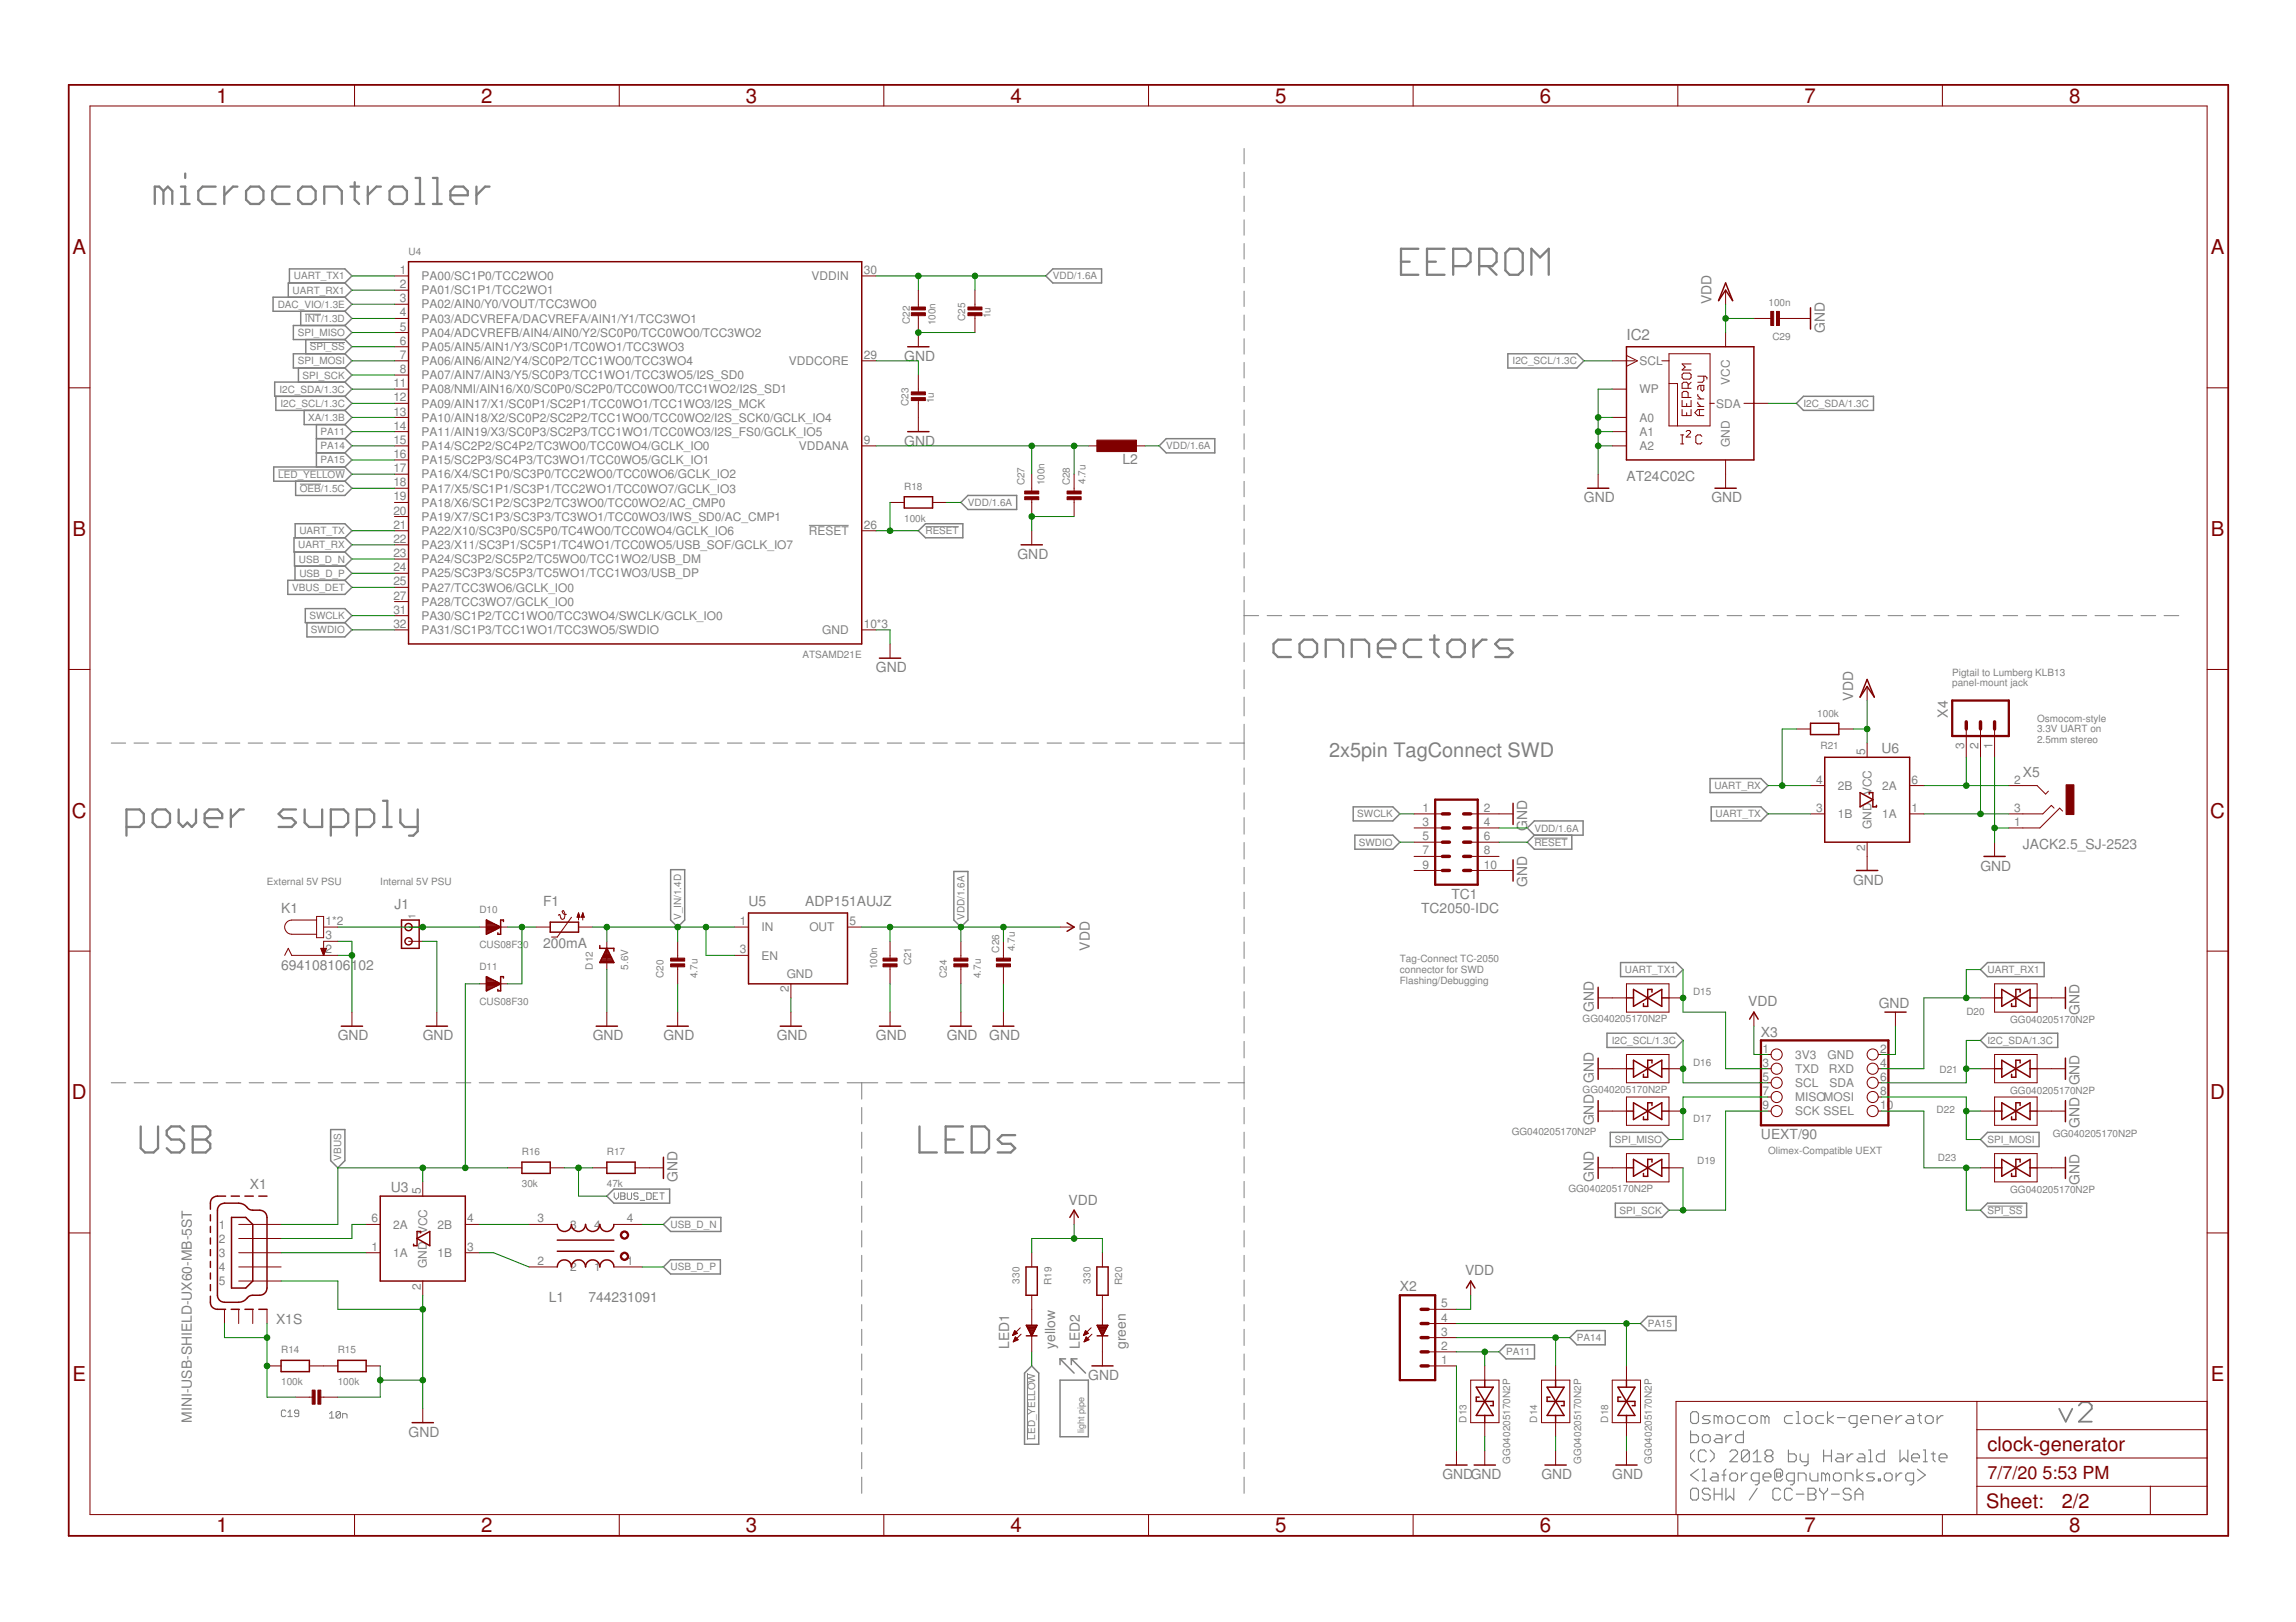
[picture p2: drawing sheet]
<svg xmlns="http://www.w3.org/2000/svg" width="297mm" height="210mm" viewBox="0 0 297 210" stroke-linecap="round" stroke-linejoin="round" font-family="sans-serif">
<defs><g id="words">
<g font-size="2.6" fill="#800000">
<text x="28" y="13.3">1</text>
<text x="62.3" y="13.3">2</text>
<text x="96.5" y="13.3">3</text>
<text x="130.7" y="13.3">4</text>
<text x="165" y="13.3">5</text>
<text x="199.2" y="13.3">6</text>
<text x="233.4" y="13.3">7</text>
<text x="267.7" y="13.3">8</text>
<text x="9.4" y="32.9">A</text>
<text x="286" y="32.9">A</text>
<text x="9.4" y="69.3">B</text>
<text x="286" y="69.3">B</text>
<text x="9.3" y="105.8">C</text>
<text x="286" y="105.8">C</text>
<text x="9.3" y="142.3">D</text>
<text x="286" y="142.3">D</text>
<text x="9.4" y="178.7">E</text>
<text x="286" y="178.7">E</text>
<text x="257.1" y="187.8">clock-generator</text>
<text x="257" y="195.2">Sheet:</text>
<text x="266.8" y="195.1">2/2</text>
<text x="28" y="198.3">1</text>
<text x="62.3" y="198.3">2</text>
<text x="96.5" y="198.3">3</text>
<text x="130.7" y="198.3">4</text>
<text x="165" y="198.3">5</text>
<text x="199.2" y="198.3">6</text>
<text x="233.4" y="198.3">7</text>
<text x="267.7" y="198.3">8</text>
</g>
<text font-size="2.6" fill="#808080" x="171.9" y="98">2x5pin TagConnect SWD</text>
<g font-size="2.3" fill="#800000">
<text x="257.1" y="191.4">7/7/20</text>
<text x="264.3" y="191.4">5:53 PM</text>
</g>
<text font-size="2" fill="#808080" x="210.4" y="44">IC2</text>
<g font-size="1.8" fill="#808080">
<text x="221.4" y="39.4" transform="rotate(-90 221.4 39.4)">VDD</text>
<text x="117" y="46.7">GND</text>
<text x="236.1" y="43" transform="rotate(-90 236.1 43)">GND</text>
<text x="117" y="57.7">GND</text>
<text x="145.2" y="60.1">L2</text>
<text x="204.9" y="65">GND</text>
<text x="210.4" y="62.3">AT24C02C</text>
<text x="221.4" y="65">GND</text>
<text x="131.6" y="72.3">GND</text>
<text x="113.3" y="87">GND</text>
<text x="239.7" y="90.7" transform="rotate(-90 239.7 90.7)">VDD</text>
<text x="252" y="92.9" transform="rotate(-90 252 92.9)">X4</text>
<text x="243.4" y="97.5">U6</text>
<text x="261.7" y="100.6">X5</text>
<text x="197.6" y="107.5" transform="rotate(-90 197.6 107.5)">GND</text>
<text x="256.2" y="112.7">GND</text>
<text x="261.7" y="109.9">JACK2.5_SJ-2523</text>
<text x="36.4" y="118.1">K1</text>
<text x="51" y="117.6">J1</text>
<text x="70.3" y="117.2">F1</text>
<text x="96.8" y="117.2">U5</text>
<text x="104.2" y="117.2">ADP151AUJZ</text>
<text x="183.9" y="118.1">TC2050-IDC</text>
<text x="187.8" y="116.3">TC1</text>
<text x="197.6" y="114.8" transform="rotate(-90 197.6 114.8)">GND</text>
<text x="239.7" y="114.5">GND</text>
<text x="36.4" y="125.5">694108106102</text>
<text x="70.3" y="122.7">200mA</text>
<text x="141" y="123" transform="rotate(-90 141 123)">VDD</text>
<text x="206.2" y="131" transform="rotate(-90 206.2 131)">GND</text>
<text x="226.2" y="130.2">VDD</text>
<text x="243.1" y="130.4">GND</text>
<text x="269" y="131.3" transform="rotate(-90 269 131.3)">GND</text>
<text x="43.7" y="134.6">GND</text>
<text x="54.7" y="134.6">GND</text>
<text x="76.7" y="134.6">GND</text>
<text x="85.8" y="134.6">GND</text>
<text x="100.5" y="134.6">GND</text>
<text x="113.3" y="134.6">GND</text>
<text x="122.5" y="134.6">GND</text>
<text x="128" y="134.6">GND</text>
<text x="227.8" y="134.2">X3</text>
<text x="206.2" y="140.1" transform="rotate(-90 206.2 140.1)">GND</text>
<text x="269" y="140.5" transform="rotate(-90 269 140.5)">GND</text>
<text x="206.2" y="145.6" transform="rotate(-90 206.2 145.6)">GND</text>
<text x="227.8" y="147.5">UEXT/90</text>
<text x="269" y="146" transform="rotate(-90 269 146)">GND</text>
<text x="32.3" y="153.9">X1</text>
<text x="50.6" y="154.2">U3</text>
<text x="87.7" y="153" transform="rotate(-90 87.7 153)">GND</text>
<text x="138.2" y="155.9">VDD</text>
<text x="206.2" y="153" transform="rotate(-90 206.2 153)">GND</text>
<text x="269" y="153.3" transform="rotate(-90 269 153.3)">GND</text>
<text x="181.1" y="167.1">X2</text>
<text x="189.5" y="165">VDD</text>
<text x="35.7" y="171.3">X1S</text>
<text x="71" y="168.5">L1</text>
<text x="76.1" y="168.5">744231091</text>
<text x="130.5" y="174.6" transform="rotate(-90 130.5 174.6)">LED1</text>
<text x="136.5" y="174.6" transform="rotate(-90 136.5 174.6)">yellow</text>
<text x="139.7" y="174.6" transform="rotate(-90 139.7 174.6)">LED2</text>
<text x="140.8" y="178.6">GND</text>
<text x="145.7" y="174.6" transform="rotate(-90 145.7 174.6)">green</text>
<text x="24.8" y="184.1" transform="rotate(-90 24.8 184.1)">MINI-USB-SHIELD-UX60-MB-5ST</text>
<text x="52.9" y="185.9">GND</text>
<text x="186.6" y="191.4">GNDGND</text>
<text x="199.4" y="191.4">GND</text>
<text x="208.6" y="191.4">GND</text>
</g>
<g font-size="1.5" fill="#808080">
<text x="51.7" y="35.5">1</text>
<text x="111.7" y="35.5">30</text>
<text x="51.7" y="39.1">3</text>
<text x="51.7" y="40.9">4</text>
<text x="51.7" y="37.3">2</text>
<text x="54.5" y="39.9">PA02/AIN0/Y0/VOUT/TCC3WO0</text>
<text x="54.5" y="41.8">PA03/ADCVREFA/DACVREFA/AIN1/Y1/TCC3WO1</text>
<text x="54.5" y="38.1">PA01/SC1P1/TCC2WO1</text>
<text x="54.5" y="36.3">PA00/SC1P0/TCC2WO0</text>
<text x="105" y="36.3">VDDIN</text>
<text x="51.7" y="42.8">5</text>
<text x="51.7" y="44.6">6</text>
<text x="51.7" y="46.4">7</text>
<text x="54.5" y="43.6">PA04/ADCVREFB/AIN4/AIN0/Y2/SC0P0/TCC0WO0/TCC3WO2</text>
<text x="54.5" y="45.4">PA05/AIN5/AIN1/Y3/SC0P1/TC0WO1/TCC3WO3</text>
<text x="54.5" y="47.2">PA06/AIN6/AIN2/Y4/SC0P2/TCC1WO0/TCC3WO4</text>
<text x="102.1" y="47.3">VDDCORE</text>
<text x="111.7" y="46.4">29</text>
<text x="212.1" y="47.2">SCL</text>
<text x="50.9" y="50.1">11</text>
<text x="50.9" y="51.9">12</text>
<text x="50.9" y="53.8">13</text>
<text x="51.7" y="48.3">8</text>
<text x="54.5" y="49.1">PA07/AIN7/AIN3/Y5/SC0P3/TCC1WO1/TCC3WO5/I2S_SD0</text>
<text x="54.5" y="50.9">PA08/NMI/AIN16/X0/SC0P0/SC2P0/TCC0WO0/TCC1WO2/I2S_SD1</text>
<text x="54.5" y="52.7">PA09/AIN17/X1/SC0P1/SC2P1/TCC0WO1/TCC1WO3/I2S_MCK</text>
<text x="212.1" y="50.9">WP</text>
<text x="222" y="52.7">SDA</text>
<text x="223.8" y="49.8" transform="rotate(-90 223.8 49.8)">VCC</text>
<text x="50.9" y="55.6">14</text>
<text x="50.9" y="57.4">15</text>
<text x="50.9" y="59.3">16</text>
<text x="54.5" y="54.6">PA10/AIN18/X2/SC0P2/SC2P2/TCC1WO0/TCC0WO2/I2S_SCK0/GCLK_IO4</text>
<text x="54.5" y="56.4">PA11/AIN19/X3/SC0P3/SC2P3/TCC1WO1/TCC0WO3/I2S_FS0/GCLK_IO5</text>
<text x="54.5" y="58.2">PA14/SC2P2/SC4P2/TC3WO0/TCC0WO4/GCLK_IO0</text>
<text x="103.4" y="58.2">VDDANA</text>
<text x="111.7" y="57.4">9</text>
<text x="212.1" y="54.6">A0</text>
<text x="212.1" y="56.4">A1</text>
<text x="212.1" y="58.2">A2</text>
<text x="223.8" y="57.8" transform="rotate(-90 223.8 57.8)">GND</text>
<text x="50.9" y="61.1">17</text>
<text x="50.9" y="62.9">18</text>
<text x="50.9" y="64.8">19</text>
<text x="54.5" y="60.1">PA15/SC2P3/SC4P3/TC3WO1/TCC0WO5/GCLK_IO1</text>
<text x="54.5" y="61.9">PA16/X4/SC1P0/SC3P0/TCC2WO0/TCC0WO6/GCLK_IO2</text>
<text x="54.5" y="63.7">PA17/X5/SC1P1/SC3P1/TCC2WO1/TCC0WO7/GCLK_IO3</text>
<text x="54.5" y="65.6">PA18/X6/SC1P2/SC3P2/TC3WO0/TCC0WO2/AC_CMP0</text>
<text x="50.9" y="68.4">21</text>
<text x="50.9" y="70.3">22</text>
<text x="50.9" y="66.6">20</text>
<text x="54.5" y="69.2">PA22/X10/SC3P0/SC5P0/TC4WO0/TCC0WO4/GCLK_IO6</text>
<text x="54.5" y="71.1">PA23/X11/SC3P1/SC5P1/TC4WO1/TCC0WO5/USB_SOF/GCLK_IO7</text>
<text x="54.5" y="67.4">PA19/X7/SC1P3/SC3P3/TC3WO1/TCC0WO3/IWS_SD0/AC_CMP1</text>
<text x="104.7" y="69.2">RESET</text>
<text x="111.7" y="68.4">26</text>
<text x="50.9" y="75.8">25</text>
<text x="50.9" y="77.6">27</text>
<text x="50.9" y="72.1">23</text>
<text x="50.9" y="73.9">24</text>
<text x="54.5" y="76.6">PA27/TCC3WO6/GCLK_IO0</text>
<text x="54.5" y="72.9">PA24/SC3P2/SC5P2/TC5WO0/TCC1WO2/USB_DM</text>
<text x="54.5" y="74.7">PA25/SC3P3/SC5P3/TC5WO1/TCC1WO3/USB_DP</text>
<text x="50.9" y="79.4">31</text>
<text x="50.9" y="81.3">32</text>
<text x="54.5" y="78.4">PA28/TCC3WO7/GCLK_IO0</text>
<text x="54.5" y="80.2">PA30/SC1P2/TCC1WO0/TCC3WO4/SWCLK/GCLK_IO0</text>
<text x="54.5" y="82.1">PA31/SC1P3/TCC1WO1/TCC3WO5/SWDIO</text>
<text x="106.4" y="82.1">GND</text>
<text x="111.7" y="81.3">10*3</text>
<text x="234.9" y="101.4">4</text>
<text x="241.3" y="97.7" transform="rotate(-90 241.3 97.7)">5</text>
<text x="247.3" y="101.4">6</text>
<text x="254.1" y="96.9" transform="rotate(-90 254.1 96.9)">3</text>
<text x="256" y="96.9" transform="rotate(-90 256 96.9)">2</text>
<text x="257.8" y="96.9" transform="rotate(-90 257.8 96.9)">1</text>
<text x="260.6" y="101.4">2</text>
<text x="184" y="105.1">1</text>
<text x="184" y="106.9">3</text>
<text x="191.9" y="105.1">2</text>
<text x="191.9" y="106.9">4</text>
<text x="234.9" y="105.1">3</text>
<text x="237.8" y="102.2">2B</text>
<text x="237.8" y="105.9">1B</text>
<text x="242.1" y="107.3" transform="rotate(-90 242.1 107.3)">GND VCC</text>
<text x="243.5" y="105.9">1A</text>
<text x="243.5" y="102.2">2A</text>
<text x="247.3" y="105.1">1</text>
<text x="260.6" y="106.9">1</text>
<text x="260.6" y="105.1">3</text>
<text x="184" y="108.7">5</text>
<text x="184" y="110.6">7</text>
<text x="184" y="112.4">9</text>
<text x="191.9" y="108.7">6</text>
<text x="191.9" y="110.6">8</text>
<text x="191.9" y="112.4">10</text>
<text x="241.3" y="110.1" transform="rotate(-90 241.3 110.1)">2</text>
<text x="42.1" y="119.7">1*2</text>
<text x="95.7" y="119.7">1</text>
<text x="109.9" y="119.7">5</text>
<text x="42.1" y="123.4">2</text>
<text x="42.1" y="121.6">3</text>
<text x="95.7" y="123.4">3</text>
<text x="98.5" y="120.5">IN</text>
<text x="98.5" y="124.2">EN</text>
<text x="104.7" y="120.5">OUT</text>
<text x="101.8" y="126.6">GND</text>
<text x="102.1" y="128.4" transform="rotate(-90 102.1 128.4)">2</text>
<text x="228" y="136.2">1</text>
<text x="232.3" y="137">3V3</text>
<text x="236.4" y="137">GND</text>
<text x="243.2" y="136.2">2</text>
<text x="228" y="138">3</text>
<text x="228" y="139.9">5</text>
<text x="228" y="141.7">7</text>
<text x="228" y="143.5">9</text>
<text x="232.3" y="138.8">TXD</text>
<text x="232.3" y="140.7">SCL</text>
<text x="232.3" y="142.5">MISOMOSI</text>
<text x="236.6" y="138.9">RXD</text>
<text x="236.7" y="140.7">SDA</text>
<text x="243.2" y="138">4</text>
<text x="243.2" y="139.9">6</text>
<text x="243.2" y="141.7">8</text>
<text x="243.2" y="143.5">10</text>
<text x="232.3" y="144.3">SCK SSEL</text>
<text x="54.4" y="154.5" transform="rotate(-90 54.4 154.5)">5</text>
<text x="28.3" y="159">1</text>
<text x="28.3" y="160.8">2</text>
<text x="48.1" y="161.9">1</text>
<text x="48.1" y="158.2">6</text>
<text x="50.9" y="159">2A</text>
<text x="56.6" y="159">2B</text>
<text x="60.4" y="158.2">4</text>
<text x="60.4" y="161.9">3</text>
<text x="69.5" y="158.2">3</text>
<text x="73.8" y="159">3</text>
<text x="76.9" y="159">4</text>
<text x="81.1" y="158.2">4</text>
<text x="28.3" y="162.7">3</text>
<text x="28.3" y="164.5">4</text>
<text x="28.3" y="166.3">5</text>
<text x="50.9" y="162.7">1A</text>
<text x="54.4" y="166.9" transform="rotate(-90 54.4 166.9)">2</text>
<text x="55.2" y="164.1" transform="rotate(-90 55.2 164.1)">GND VCC</text>
<text x="56.6" y="162.7">1B</text>
<text x="69.5" y="163.7">2</text>
<text x="73.8" y="164.5">2</text>
<text x="76.9" y="164.5">1</text>
<text x="81.1" y="163.7">1</text>
<text x="186.5" y="172.9">3</text>
<text x="186.5" y="171">4</text>
<text x="186.5" y="169.2">5</text>
<text x="186.5" y="176.5">1</text>
<text x="186.5" y="174.7">2</text>
</g>
<g font-size="1.3" fill="#808080">
<text x="52.9" y="33">U4</text>
<text x="35.9" y="39.8">DAC_VIO/1.3E</text>
<text x="37.9" y="38">UART_RX1</text>
<text x="38" y="36.2">UART_TX1</text>
<text x="39.5" y="41.7">INT/1.3D</text>
<text x="117.7" y="41.9" transform="rotate(-90 117.7 41.9)">C22</text>
<text x="124.9" y="41.6" transform="rotate(-90 124.9 41.6)">C25</text>
<text x="128.2" y="41.2" transform="rotate(-90 128.2 41.2)">1u</text>
<text x="136.2" y="36.2">VDD/1.6A</text>
<text x="228.8" y="39.5">100n</text>
<text x="38.5" y="43.5">SPI_MISO</text>
<text x="38.5" y="47.2">SPI_MOSI</text>
<text x="40.1" y="45.3">SPI_SS</text>
<text x="121" y="42.1" transform="rotate(-90 121 42.1)">100n</text>
<text x="195.7" y="47.2">I2C_SCL/1.3C</text>
<text x="229.3" y="43.9">C29</text>
<text x="36.1" y="50.8">I2C_SDA/1.3C</text>
<text x="36.3" y="52.6">I2C_SCL/1.3C</text>
<text x="39.2" y="49">SPI_SCK</text>
<text x="117.5" y="52.6" transform="rotate(-90 117.5 52.6)">C23</text>
<text x="120.8" y="52.2" transform="rotate(-90 120.8 52.2)">1u</text>
<text x="233.3" y="52.7">I2C_SDA/1.3C</text>
<text x="39.9" y="54.5">XA/1.3B</text>
<text x="41.5" y="56.3">PA11</text>
<text x="41.5" y="58.1">PA14</text>
<text x="41.5" y="60">PA15</text>
<text x="150.9" y="58.1">VDD/1.6A</text>
<text x="36" y="61.8">LED_YELLOW</text>
<text x="38.8" y="63.6">OEB/1.5C</text>
<text x="117" y="63.4">R18</text>
<text x="125.2" y="65.5">VDD/1.6A</text>
<text x="132.6" y="62.8" transform="rotate(-90 132.6 62.8)">C27</text>
<text x="135.1" y="62.8" transform="rotate(-90 135.1 62.8)">100n</text>
<text x="138.4" y="62.8" transform="rotate(-90 138.4 62.8)">C28</text>
<text x="140.4" y="62.6" transform="rotate(-90 140.4 62.6)">4.7u</text>
<text x="38.6" y="71">UART_RX</text>
<text x="38.7" y="69.1">UART_TX</text>
<text x="117" y="67.5">100k</text>
<text x="119.7" y="69.1">RESET</text>
<text x="37.8" y="76.5">VBUS_DET</text>
<text x="38.7" y="72.8">USB_D_N</text>
<text x="38.7" y="74.6">USB_D_P</text>
<text x="40" y="80.1">SWCLK</text>
<text x="40.2" y="82">SWDIO</text>
<text x="103.8" y="85.2">ATSAMD21E</text>
<text x="252.6" y="87.5">Pigtail to Lumberg KLB13</text>
<text x="252.6" y="88.8">panel-mount jack</text>
<text x="235.1" y="92.8">100k</text>
<text x="263.5" y="93.4">Osmocom-style</text>
<text x="263.5" y="94.8">3.3V UART on</text>
<text x="235.5" y="96.9">R21</text>
<text x="263.5" y="96.2">2.5mm stereo</text>
<text x="175.6" y="105.8">SWCLK</text>
<text x="198.5" y="107.6">VDD/1.6A</text>
<text x="221.8" y="102.1">UART_RX</text>
<text x="221.9" y="105.8">UART_TX</text>
<text x="175.8" y="109.4">SWDIO</text>
<text x="198.5" y="109.4">RESET</text>
<text x="34.5" y="114.5">External 5V PSU</text>
<text x="49.2" y="114.5">Internal 5V PSU</text>
<text x="53.8" y="118.9" transform="rotate(-90 53.8 118.9)">1</text>
<text x="62" y="118.1">D10</text>
<text x="88.1" y="119.1" transform="rotate(-90 88.1 119.1)">V_IN/1.4D</text>
<text x="124.8" y="119.1" transform="rotate(-90 124.8 119.1)">VDD/1.6A</text>
<text x="62" y="122.7">CUS08F3</text>
<text x="62" y="125.5">D11</text>
<text x="67.7" y="122.7">0</text>
<text x="76.7" y="125.5" transform="rotate(-90 76.7 125.5)">D12</text>
<text x="81.3" y="125.5" transform="rotate(-90 81.3 125.5)">5.6V</text>
<text x="113.5" y="125.4" transform="rotate(-90 113.5 125.4)">100n</text>
<text x="117.9" y="124.9" transform="rotate(-90 117.9 124.9)">C21</text>
<text x="129.3" y="123.3" transform="rotate(-90 129.3 123.3)">C26</text>
<text x="131.3" y="123.1" transform="rotate(-90 131.3 123.1)">4.7u</text>
<text x="181.1" y="124.6">Tag-Connect TC-2050</text>
<text x="181.1" y="125.9">connector for SWD</text>
<text x="210.2" y="125.9">UART_TX1</text>
<text x="257.1" y="125.9">UART_RX1</text>
<text x="62" y="130.1">CUS08F30</text>
<text x="85.8" y="126.6" transform="rotate(-90 85.8 126.6)">C20</text>
<text x="90.2" y="126.6" transform="rotate(-90 90.2 126.6)">4.7u</text>
<text x="122.5" y="126.6" transform="rotate(-90 122.5 126.6)">C24</text>
<text x="126.9" y="126.6" transform="rotate(-90 126.9 126.6)">4.7u</text>
<text x="181.1" y="127.3">Flashing/Debugging</text>
<text x="219" y="128.8">D15</text>
<text x="254.4" y="131.3">D20</text>
<text x="204.7" y="132.2">GG040205170N2P</text>
<text x="208.5" y="135.1">I2C_SCL/1.3C</text>
<text x="219" y="137.9">D16</text>
<text x="257.1" y="135.1">I2C_SDA/1.3C</text>
<text x="260.1" y="132.4">GG040205170N2P</text>
<text x="204.7" y="141.4">GG040205170N2P</text>
<text x="250.5" y="144">D22</text>
<text x="250.9" y="138.8">D21</text>
<text x="260.1" y="141.6">GG040205170N2P</text>
<text x="67.5" y="149.5">R16</text>
<text x="78.5" y="149.5">R17</text>
<text x="195.6" y="146.9">GG040205170N2P</text>
<text x="208.9" y="147.9">SPI_MISO</text>
<text x="219" y="145.3">D17</text>
<text x="228.7" y="149.3">Olimex-Compatible UEXT</text>
<text x="257.1" y="147.9">SPI_MOSI</text>
<text x="265.6" y="147.1">GG040205170N2P</text>
<text x="44.2" y="150.2" transform="rotate(-90 44.2 150.2)">VBUS</text>
<text x="67.5" y="153.6">30k</text>
<text x="78.5" y="153.6">47k</text>
<text x="202.9" y="154.2">GG040205170N2P</text>
<text x="219.6" y="150.6">D19</text>
<text x="250.7" y="150.2">D23</text>
<text x="260.1" y="154.4">GG040205170N2P</text>
<text x="86.8" y="158.9">USB_D_N</text>
<text x="209.5" y="157.1">SPI_SCK</text>
<text x="257.1" y="157.1">SPI_SS</text>
<text x="86.8" y="164.4">USB_D_P</text>
<text x="131.9" y="166.1" transform="rotate(-90 131.9 166.1)">330</text>
<text x="136" y="166.3" transform="rotate(-90 136 166.3)">R19</text>
<text x="141.1" y="166.1" transform="rotate(-90 141.1 166.1)">330</text>
<text x="145.2" y="166.3" transform="rotate(-90 145.2 166.3)">R20</text>
<text x="204" y="173.6">PA14</text>
<text x="213.2" y="171.7">PA15</text>
<text x="36.4" y="179.2">100k</text>
<text x="36.4" y="175.1">R14</text>
<text x="43.7" y="179.2">100k</text>
<text x="43.7" y="175.1">R15</text>
<text x="194.8" y="175.4">PA11</text>
<text x="189.7" y="184.1" transform="rotate(-90 189.7 184.1)">D13</text>
<text x="198.9" y="184.1" transform="rotate(-90 198.9 184.1)">D14</text>
<text x="208" y="184.1" transform="rotate(-90 208 184.1)">D18</text>
<text x="133.9" y="186.3" transform="rotate(-90 133.9 186.3)">LED_YELLOW</text>
<text x="195.4" y="189.4" transform="rotate(-90 195.4 189.4)">GG040205170N2P</text>
<text x="204.6" y="189.4" transform="rotate(-90 204.6 189.4)">GG040205170N2P</text>
<text x="213.7" y="189.4" transform="rotate(-90 213.7 189.4)">GG040205170N2P</text>
</g>
<text font-size="1.2" fill="#808080" x="140.2" y="185.4" transform="rotate(-90 140.2 185.4)">light pipe</text>
</g></defs>
<g fill="none" stroke="#808080" stroke-width=".13">
<path d="M161 19.2v2M161 22.3v2M161 25.4v2M161 28.4v2M161 31.5v2M161 34.6v2M161 37.7v2M39.5 40.7h2M40.1 44.3h4.5M161 40.8v2M161 43.8v2M161 46.9v2"/>
<path d="M161 50v2M161 53.1v2M161 56.1v2M161 59.2v2M36 60.8h8.6M38.8 62.7h2.7M104.6 68h5.2M119.7 68.2h4.3M161 62.3v2M161 65.4v2M161 68.5v1.9M161 71.5v2"/>
<path d="M161 74.6v2M161 77.7v4.4M161 79.7h1.8M163.9 79.7h1.9M166.9 79.7h1.9M169.9 79.7h1.9M172.8 79.7h2M175.8 79.7h1.9M178.8 79.7h1.9M181.8 79.7h1.9M184.8 79.7h1.8M187.7 79.7h1.9"/>
<path d="M190.7 79.7h1.9M193.7 79.7h1.9M196.7 79.7h1.8M199.6 79.7h1.9M202.6 79.7h1.9M205.6 79.7h1.9M208.6 79.7h1.9M211.5 79.7h1.9M214.5 79.7h1.9M217.5 79.7h1.9M220.5 79.7h1.9M223.4 79.7h1.9"/>
<path d="M226.4 79.7h1.9M229.4 79.7h1.9M232.4 79.7h1.9M235.3 79.7h1.9M238.3 79.7h1.9M241.3 79.7h1.9M244.3 79.7h1.9M247.2 79.7h1.9M250.2 79.7h1.9M253.2 79.7h1.9M256.2 79.7h1.9M259.1 79.7h1.9"/>
<path d="M262.1 79.7h1.9M265.1 79.7h1.9M268.1 79.7h1.9M271 79.7h1.9M274 79.7h1.9M277 79.7h1.9M280 79.7h1.9M14.4 96.2h1.9M17.3 96.2h1.9M20.3 96.2h1.9M23.2 96.2h1.9M26.2 96.2h1.9"/>
<path d="M29.1 96.2h1.9M32.1 96.2h1.9M35.1 96.2h1.8M38 96.2h1.9M41 96.2h1.8M43.9 96.2h1.9M46.9 96.2h1.8M49.8 96.2h1.9M52.8 96.2h1.9M55.7 96.2h1.9M58.7 96.2h1.9M61.6 96.2h1.9"/>
<path d="M64.6 96.2h1.9M67.5 96.2h1.9M70.5 96.2h1.9M73.4 96.2h1.9M76.4 96.2h1.9M79.4 96.2h1.8M82.3 96.2h1.9M85.3 96.2h1.8M88.2 96.2h1.9M91.2 96.2h1.8M94.1 96.2h1.9M97.1 96.2h1.8"/>
<path d="M100 96.2h1.9M103 96.2h1.8M105.9 96.2h1.9M108.9 96.2h1.8M111.8 96.2h1.9M114.8 96.2h1.8M117.7 96.2h1.9M120.7 96.2h1.9M123.6 96.2h1.9M126.6 96.2h1.9M129.5 96.2h1.9M132.5 96.2h1.9"/>
<path d="M135.5 96.2h1.8M138.4 96.2h1.9M141.4 96.2h1.8M144.3 96.2h1.9M147.3 96.2h1.8M150.2 96.2h1.9M153.2 96.2h1.8M156.1 96.2h1.9M159.1 96.2h1.9M161 83.2v2.4M161 86.7v2.4M161 90.2v2.4"/>
<path d="M161 93.7v4.6M161 99.4v2.1M161 102.6v2.1M161 105.8v2.1M161 109v2.2M161 112.2v2.2M161 115.5v2.1M161 118.7v2.1M198.5 108.5h4.3M161 121.9v2.1M161 125.1v2.2M161 128.3v2.2"/>
<path d="M161 131.6v2.1M161 134.8v2.1M161 138v4.2M14.4 140.1h1.9M17.4 140.1h1.9M20.3 140.1h1.9M23.3 140.1h1.9M26.3 140.1h1.9M29.3 140.1h1.9M32.2 140.1h1.9M35.2 140.1h1.9M38.2 140.1h1.9"/>
<path d="M41.2 140.1h1.9M44.1 140.1h1.9M47.1 140.1h1.9M50.1 140.1h1.9M53.1 140.1h1.8M56 140.1h1.9M59 140.1h1.9M62 140.1h1.9M65 140.1h1.9M67.9 140.1h1.9M70.9 140.1h1.9M73.9 140.1h1.9"/>
<path d="M76.9 140.1h1.9M79.5 154.4v.5l.2 .3 .3-.3v-.5M79.8 140.1h1.9M80.3 154.4h.4l.2 .1-.2 .3 .2 .3-.2 .1h-.4zM80.3 154.8h.4M81.2 154.4v.7l.1 .1h.3l.1-.1v-.7M82.5 154.5l-.1-.1h-.3l-.1 .1 .1 .3h.3l.1 .1-.1 .3h-.3l-.1-.1M82.8 140.1h1.9M82.8 155.3h.6M83.7 154.4h.4l.1 .1v.6l-.1 .1h-.4zM84.5 154.8h.3M85.1 154.4h-.6v.8h.6"/>
<path d="M85.4 154.4h.5M85.6 154.4v.8M85.8 140.1h1.9M88.8 140.1h1.9M91.7 140.1h1.9M94.7 140.1h1.9M97.7 140.1h1.9M100.7 140.1h1.9M103.6 140.1h1.9M106.6 140.1h1.9M109.6 140.1h4M111.5 140.1v2.1"/>
<path d="M111.5 143.3v2.1M111.5 146.5v2.1M111.5 149.7v2.1M111.5 152.9v2.1M111.5 156.1v2.1M111.5 159.3v2.1M114.6 140.1h2.1M117.8 140.1h2.1M121 140.1h2M124.1 140.1h2.1M127.3 140.1h2M130.5 140.1h2"/>
<path d="M133.6 140.1h2.1M136.8 140.1h2M139.9 140.1h2.1M143.1 140.1h2.1M146.2 140.1h2.1M149.4 140.1h2.1M152.5 140.1h2.1M155.7 140.1h2.1M158.9 140.1h2.1M161 143.3v2.1M161 146.5v2.1M161 149.7v2.1"/>
<path d="M161 152.9v2.1M161 156.1v2.1M161 159.3v2.1M257.1 156.1h4.6M111.5 162.5v2M111.5 165.7v2M111.5 168.8v2.1M111.5 172v2.1M111.5 175.2v2.1M111.5 178.4v2.1M132.9 177.7v8.6M161 162.5v2"/>
<path d="M161 165.7v2M161 168.8v2.1M161 172v2.1M161 175.2v2.1M161 178.4v2.1M37 182.6l-.2-.1h-.2l-.2 .1v.6l.2 .1h.2l.2-.1M37.3 183.3h.5M37.3 182.8l.2-.3v.8M38.7 182.9h-.5l-.1-.1 .1-.3h.3l.2 .1v.6l-.2 .1h-.3l-.1-.1M42.6 182.9l.3-.2v.8M42.6 183.5h.6M44 182.8v.6l-.1 .1h-.3l-.1-.1"/>
<path d="M44 182.8l-.1-.1h-.3l-.1 .1v.6M44 182.8l-.5 .6M44.3 183.5v-.6h.4l.2 .2v.4M111.5 181.6v2.1M111.5 184.8v2.1M111.5 188v2.1M111.5 191.2v2.1M161 181.6v2.1M161 184.8v2.1M161 188v2.1M161 191.2v2.1"/>
</g>
<g fill="none" stroke="#808080" stroke-width=".3">
<path d="M21.1 24.7l-.5-.5h-.6v2.2M21.1 24.7v1.7M21.1 24.7l.6-.5 .6 .5v1.7M23.4 24.2h.6v2.2M23.4 26.4h1.1M24 22.5v.5M27.9 24.2h-1.7l-.5 .5v1.1l.5 .6h1.7M29 24.2v2.2M30.7 24.2h-.6l-1.1 1.1M32.4 24.2h1.1l.6 .5v1.1l-.6 .6h-1.1l-.6-.6v-1.1zM37.5 24.2h-1.7l-.6 .5v1.1l.6 .6h1.7M39.1 24.2h1.2l.5 .5v1.1l-.5 .6h-1.2l-.5-.6v-1.1z"/>
<path d="M42 26.4v-2.2h1.6l.6 .5v1.7M45.3 24.2h1.2M45.9 23.6v2.2l.6 .6M47.6 24.2v2.2M49.3 24.2h-.6l-1.1 1.1M50.9 24.2h1.2l.5 .5v1.1l-.5 .6h-1.2l-.5-.6v-1.1zM53.8 26.4h1.1M53.8 23h.5v3.4M56 26.4h1.1M56 23h.6v3.4M58.3 25.3h2.2v-.6l-.6-.5h-1.1l-.5 .5v1.1l.5 .6h1.1M61.6 24.2v2.2"/>
<path d="M63.3 24.2h-.5l-1.2 1.1M181.3 33.9h1.1M183.5 32.2h-2.2v3.4h2.2M184.6 33.9h1.2M186.9 32.2h-2.3v3.4h2.3M188 34.4h1.7l.5-.5v-1.2l-.5-.5h-1.7v3.4M191.4 34.4h1.7l.5-.5v-1.2l-.5-.5h-1.7v3.4M192.5 34.4l1.1 1.2M195.3 32.2h1.1l.6 .5v2.3l-.6 .6h-1.1l-.5-.6v-2.3zM198.1 35.6v-3.4l1.1 1.1 1.2-1.1v3.4M167 82.8h-1.7l-.5 .5v1.2l.5 .5h1.7M168.1 83.3l.6-.5h1.1l.6 .5v1.2l-.6 .5h-1.1l-.6-.5z"/>
<path d="M171.5 85v-2.2h1.7l.6 .5v1.7M174.9 85v-2.2h1.7l.5 .5v1.7M178.3 83.9h2.2v-.6l-.6-.5h-1.1l-.5 .5v1.2l.5 .5h1.1M183.9 82.8h-1.7l-.6 .5v1.2l.6 .5h1.7M185 82.8h1.1M185.6 82.2v2.3l.5 .5M187.8 82.8h1.1l.6 .5v1.2l-.6 .5h-1.1l-.5-.5v-1.2zM190.6 82.8v2.2M192.3 82.8h-.6l-1.1 1.1M195.7 82.8h-1.7l-.6 .5 .6 .6h1.1l.6 .6-.6 .5h-1.7M16.4 107h1.7l.5-.6v-1.1l-.5-.5h-1.7v3.3M20.3 104.8h1.1l.6 .5v1.1l-.6 .6h-1.1l-.6-.6v-1.1z"/>
<path d="M23.1 104.8v1.6l.6 .6 .5-.6 .6 .6 .6-.6v-1.6M26.5 105.9h2.2v-.6l-.5-.5h-1.1l-.6 .5v1.1l.6 .6h1.1M29.9 104.8v2.2M31.5 104.8h-.5l-1.1 1.1M38.3 104.8h-1.7l-.6 .5 .6 .6h1.1l.6 .5-.6 .6h-1.7M39.4 104.8v1.6l.6 .6h1.7v-2.2M42.8 107h1.7l.5-.6v-1.1l-.5-.5h-1.7v3.3M46.2 107h1.7l.5-.6v-1.1l-.5-.5h-1.7v3.3M49.6 107h1.1M49.6 103.6h.5v3.4M51.8 104.8v1.6l.5 .6h1.7M54 104.8v2.8l-.5 .5h-.6"/>
<path d="M18.2 145.8v2.8l.6 .5h1.1l.5-.5v-2.8M23.8 146.3l-.5-.5h-1.2l-.5 .5v.6l.5 .6h1.2l.5 .5v.6l-.5 .5h-1.2l-.5-.5M24.9 145.8h1.7l.6 .5v.6l-.6 .6 .6 .5v.6l-.6 .5h-1.7zM24.9 147.5h1.7M119 145.8v3.3h2.2M122.3 147.5h1.2M124.6 145.8h-2.3v3.3h2.3M125.7 145.8h1.7l.6 .5v2.3l-.6 .5h-1.7zM131.3 146.9h-1.7l-.5 .6 .5 .5h1.2l.5 .6-.5 .5h-1.7"/>
</g>
<g fill="none" stroke="#808080" stroke-width=".15">
<path d="M218.7 182.9l.3-.2h.5l.2 .2v1.1l-.2 .2h-.5l-.3-.2zM218.7 185.2v1.5h.8l.2-.3v-.5l-.2-.2h-.8M219 192.6h.5l.2 .2v1.1l-.2 .2h-.5l-.3-.2v-1.1zM219.2 187.6l-.5 .6v.5l.5 .5M219.7 190.1l-1 .8 1 .7M220.2 185.9l.3-.2h.5l.3 .2v.5l-.3 .3h-.5l-.3-.3zM220.2 190.1h.3v1.5M220.2 191.6h.5M220.7 187.9l-.2-.3h-.5l-.3 .3v1l.3 .3h.5l.2-.3M221.3 183.2h-.8l-.3 .3 .3 .2h.5l.3 .3-.3 .2h-.8M221.3 187.6l.5 .6v.5l-.5 .5M221.3 192.8l-.3-.2h-.5l-.3 .2v.3l.3 .3h.5l.3 .2v.3l-.3 .2h-.5l-.3-.2"/>
<path d="M221.5 190.6h.5l.3 .3v.7h-.8l-.2-.2 .2-.3h.8M221.8 192.6v1.5M221.8 193.4h1M222 185.7h.5l.3 .2v.8h-.8l-.2-.3 .2-.2h.8M222.3 183.5l-.3-.3h-.2v1M222.3 183.5v.7M222.3 183.5l.2-.3 .3 .3v.7M222.8 192.6v1.5M222.8 190.9h.5M223.3 183.5l.2-.3h.5l.3 .3v.5l-.3 .2h-.5l-.2-.2zM223.3 192.6v1.5l.5-.5 .5 .5v-1.5M223.3 185.7v1"/>
<path d="M223.3 190.1l-.3 .3v1.2M223.8 187.9l.2-.3h.5l.3 .3v.3l-1 1h1M223.8 190.9l.2-.3h.5l.3 .3v.5l-.3 .2h-.5l-.2-.2zM224 185.7h-.2l-.5 .5M225.3 190.6v1M225.6 185.2v1.5h-.8l-.3-.3v-.5l.3-.2h.8M225.8 183.2h-.8l-.2 .3v.5l.2 .2h.8M226.1 190.6h-.3l-.5 .5M226.3 183.5l.3-.3h.5l.2 .3v.5l-.2 .2h-.5l-.3-.2zM226.3 187.9v1l-.2 .3h-.5l-.3-.3M226.3 187.9l-.2-.3h-.5l-.3 .3v1M226.3 187.9l-1 1"/>
<path d="M226.8 188.2l.5-.6v1.6M226.8 189.2h1M227.3 192.6l-1 1.5M227.6 191.6h-.8l-.2-.2v-.5l.2-.3h.8v1.3l-.3 .3h-.2M228.1 191.1h1v-.2l-.2-.3h-.6l-.2 .3v.5l.2 .2h.6M228.3 183.5l-.2-.3h-.3v1M228.3 183.5v.7M228.3 183.5l.3-.3 .3 .3v.7M228.6 188.4l-.3-.2v-.3l.3-.3h.5l.3 .3v.3l-.3 .2M228.6 188.4l-.3 .3v.2l.3 .3h.5l.3-.3v-.2l-.3-.3M228.6 188.4h.5M229.8 190.6h.6v.5h-.6z"/>
<path d="M230.4 192.8l-.3-.2h-.5l-.2 .2v1.1l.2 .2h.5l.3-.2M230.4 191.1l.2-.2v-.5l-.2-.3h-.6l-.2 .3v1l.2 .2h.6l.2-.2M231.4 187.6v1.6h.7l.3-.3v-.5l-.3-.2h-.7M231.9 183.2h-.8l-.2 .3v.5l.2 .2h.8M231.9 192.8l-.3-.2h-.5l-.2 .2v1.1l.2 .2h.5l.3-.2M232.1 191.6h-.7l-.3-.2v-.5l.3-.3h.7v1.3l-.2 .3h-.3M232.4 182.7h.2v1.5M232.4 184.2h.5M232.4 193.4h1M232.6 191.6v-1h.8l.3 .3v.7M232.9 188.2v.7l.3 .3h.7M233.4 183.5l.3-.3h.5l.2 .3v.5l-.2 .2h-.5l-.3-.2z"/>
<path d="M233.9 192.6h.8l.2 .2v.3l-.2 .3 .2 .2v.3l-.2 .2h-.8zM233.9 188.2v1.2l-.2 .3h-.3M233.9 193.4h.8M234.2 190.6v.8l.2 .2h.8v-1M235.4 192.6v.2l.5 .6M235.9 183.2h-.7l-.3 .3v.5l.3 .2h.7M235.9 188.4h1M235.9 187.6v1.6M235.9 193.4v.7M236.2 190.9l-.3-.3h-.2v1M236.2 190.9v.7M236.2 190.9l.2-.3 .3 .3v.7"/>
<path d="M236.4 182.7v1.5M236.4 192.6v.2l-.5 .6M236.9 187.6v1.6M236.9 193.4h1.1M237.2 183.2l-.8 .5 .8 .5M237.2 190.9l.2-.3h.6l.2 .3v.5l-.2 .2h-.6l-.2-.2zM237.7 183.5h1M237.7 188.2h.5l.3 .2v.8h-.8l-.3-.3 .3-.2h.8M238.7 191.6v-1h.8l.2 .3v.7M239 188.2v1M239.5 192.8l-.3-.2h-.5l-.2 .2v.3l.2 .3h.5l.3 .2v.3l-.3 .2h-.5l-.2-.2M239.7 188.2h-.2l-.5 .5"/>
<path d="M240 193.4h1M240 194.1v-1l.5-.5 .5 .5v1M240.2 184.2h-.7l-.3-.2v-.5l.3-.3h.7v1.3l-.2 .2h-.3M240.2 190.1v1.5M240.5 188.2h.5l.3 .2v.8h-.8l-.3-.3 .3-.2h.8M240.7 183.7h1v-.2l-.2-.3h-.5l-.3 .3v.5l.3 .2h.5M241 190.6l-.8 .5 .8 .5M241.7 187.6h.3v1.6M241.7 189.2h.6M242.3 184.2v-1h.7l.3 .3v.7M242.5 190.6h-.8l-.2 .3 .2 .2h.6l.2 .3-.2 .2h-.8M243 191.4h.3v.2h-.3z"/>
<path d="M243.8 183.7h1v-.2l-.3-.3h-.5l-.2 .3v.5l.2 .2h.5M243.8 187.6v1.6h-.8l-.2-.3v-.5l.2-.2h.8M244 190.6h.5l.3 .3v.5l-.3 .2h-.5l-.2-.2v-.5zM245.3 183.2v1M245.3 190.6v1M245.8 187.6v1.6l.5-.5 .5 .5v-1.6M246.1 183.2h-.3l-.5 .5M246.1 190.6h-.3l-.5 .5M246.8 183.2h.5l.3 .3v.7h-.8l-.3-.2 .3-.3h.8M247.3 188.7h1v-.3l-.2-.2h-.5l-.3 .2v.5l.3 .3h.5M247.6 191.6h-.8l-.3-.2v-.5l.3-.3h.8v1.3l-.3 .3h-.2M248.1 183.2h.5"/>
<path d="M248.1 190.1l1 .8-1 .7M248.3 182.9v1.1l.3 .2M248.8 187.6h.3v1.6M248.8 189.2h.5M249.1 183.5l.2-.3h.6l.2 .3v.5l-.2 .2h-.6l-.2-.2zM249.9 188.2h.5M250.1 187.9v1l.3 .3M250.6 183.2v1M250.9 188.7h1v-.3l-.3-.2h-.5l-.2 .2v.5l.2 .3h.5M251.4 183.2h-.3l-.5 .5"/>
</g>
<path d="M266.4 182.3l.9 1.7 .8-1.7M268.9 181.9l.4-.4h.9l.4 .4v.4l-1.7 1.7h1.7" fill="none" stroke="#808080" stroke-width=".23"/>
<g fill="none" stroke="#808080" stroke-width=".19">
<path d="M37.4 36.6v-1.8h7.2l.9 .9-.9 .9M44.6 38.5h-9.3v1.8h9.3M44.6 36.6h-7.3v1.9M44.6 38.5l.9 .9-.9 .9M44.6 36.6l.9 .9-.9 1M135.3 35.7l.9-.9h6.3v1.8h-6.3zM35.7 51.3v1.8h8.9M38.6 47.6v1.8M38.9 40.3v1.8M39.3 53.1v1.8h5.3M39.6 43.9v1.9M40.9 56.8h3.7"/>
<path d="M40.9 58.6h3.7M40.9 54.9v5.5M44.6 49.4h-9.1v1.9h9.1M44.6 49.4l.9 1-.9 .9M44.6 45.8h-6.6v1.8h6.6M44.6 51.3l.9 .9-.9 .9M44.6 40.3l.9 .9-.9 .9M44.6 42.1h-6.6v1.8h6.6M44.6 43.9l.9 1-.9 .9M44.6 42.1l.9 .9-.9 .9M44.6 45.8l.9 .9-.9 .9M44.6 47.6l.9 .9-.9 .9"/>
<path d="M44.6 53.1l.9 .9-.9 .9M44.6 54.9l.9 1-.9 .9M44.6 56.8l.9 .9-.9 .9M44.6 58.6l.9 .9-.9 .9M150.9 56.8h6.3v1.8h-6.3l-.9-.9zM195.1 45.8h8.9l.9 .9-.9 .9h-8.9zM232.4 52.2l.9-.9h9.1v1.8h-9.1zM37.2 75.1h7.4l.9 .9-.9 .9h-7.4zM38.1 71.4v1.9h6.5M38.2 73.3v1.8M38.2 69.6v-1.8h6.4l.9 .9-.9 .9M38.2 62.3v1.8h6.4l.9-.9-.9-.9"/>
<path d="M39.5 78.8h5.1l.9 .9-.9 .9h-5.1zM44.6 71.4l.9 .9-.9 1M44.6 69.6h-6.6v1.8h6.6M44.6 73.3l.9 .9-.9 .9M44.6 69.6l.9 .9-.9 .9M44.6 60.4h-9.2v1.9h9.2M44.6 60.4l.9 1-.9 .9M118.8 68.7l.9-.9h4.9v1.8h-4.9zM124.3 65l.9-.9h6.3v1.8h-6.3zM39.7 80.6v1.8h4.9l.9-.9-.9-.9M86.8 112.5h1.8v6.6l-.9 .9-.9-.9zM123.4 112.8h1.8v6.3l-.9 .9-.9-.9z"/>
<path d="M175.1 104.4h5.1l.9 .9-.9 .9h-5.1zM175.3 108.1h4.9l.9 .9-.9 .9h-4.9zM197.6 107.1l.9-.9h6.3v1.9h-6.3zM198.5 108.1l-.9 .9 .9 .9h4.8v-1.8M221.2 100.8h6.6l.9 .9-.9 .9h-6.6zM221.4 104.4h6.4l.9 .9-.9 .9h-6.4zM207.9 133.7h8.9l.9 .9-.9 1h-8.9zM209.7 124.6h7.1l.9 .9-.9 .9h-7.1zM256.2 125.5l.9-.9h7.4v1.8h-7.4zM257.1 133.7h9.1v1.9h-9.1l-.9-1zM42.8 146.2h1.8v4l-.9 .9-.9-.9zM79.4 153.9h7.2v1.8h-7.2l-.9-.9z"/>
<path d="M85.8 158.5l1-1h6.5v1.9h-6.5zM208.3 146.5h6.7l.9 1-.9 .9h-6.7zM209 155.7h6l.9 .9-.9 .9h-6zM256.2 156.6l.9-.9h5.1v1.8h-5.1zM257.1 146.5h6.7v1.9h-6.7l-.9-.9zM85.8 164l1-1h6.4v1.9h-6.4zM133.5 176.8l.9 .9v9.2h-1.9v-9.2zM137.1 175.9v.7M137.1 178.6h3.7v7.3h-3.7zM137.1 175.9l1.9 1.8M137.1 175.9h.8M138.6 175.9h.7"/>
<path d="M138.6 175.9l1.8 1.8M138.6 175.9v.7M193.9 174.9l.9-.9h3.7v1.9h-3.7zM203.1 173.1l.9-.9h3.7v1.8h-3.7zM213.2 170.3h3.6v1.9h-3.6l-1-.9z"/>
</g>
<g fill="none" stroke="#800000" stroke-width=".19">
<path d="M52.9 33.9h58.6v49.4h-58.6zM223.2 36.6l1 2.3-1-1.4-.9 1.4zM234.2 39.8v2.8M117.4 44.9h2.8M117.4 55.9h2.8M210.4 44.9h16.5v14.6h-16.5zM117 64.3h3.6v1.4h-3.6zM132.1 70.5h2.8M205.4 63.2h2.7M221.9 63.2h2.7M113.8 85.2h2.7M234.2 93.6h3.7v1.5h-3.7z"/>
<path d="M236.1 98h11v11h-11zM241.6 87.9l.9 2.3-.9-1.4-1 1.4zM51.9 119.1h2.3v3.6h-2.3zM62.9 119.1l1.9 .9-1.9 .9zM62.9 120h1.8M62.9 119.8h1.6M62.9 119.7h1.3M62.9 119.5h1M62.9 119.4h.7M62.9 119.3h.4M62.9 119.1h.1M65.1 119.3v-.2h-.3v1.8h-.4v-.2"/>
<path d="M71.2 119.3h3.6v1.3h-3.6zM96.8 118.2h12.8v9.1h-12.8zM138 119.4l1 .6-1 .5M195.7 103.9v2.8M195.7 111.3v2.7M240.2 112.6h2.7M240.6 102.6l1.7 .9-1.7 .9zM241.8 102.8v-.2h.5v1.8h.5v-.2M256.7 110.8h2.7M44.2 132.8h2.7M55.1 132.8h2.8M62.9 126.4l1.9 .9-1.9 .9z"/>
<path d="M62.9 120.8h.3M62.9 120.6h.6M62.9 120.5h.9M62.9 120.3h1.2M62.9 120.1h1.5M62.9 128.2h.1M62.9 128h.4M62.9 127.9h.7M62.9 127.7h1M62.9 127.6h1.3M62.9 127.4h1.6M62.9 127.3h1.8"/>
<path d="M62.9 127.1h1.5M62.9 127h1.2M62.9 126.8h.9M62.9 126.7h.6M62.9 126.5h.3M65.1 126.6v-.2h-.3v1.8h-.4v-.2M77.1 132.8h2.8M77.6 122.4v.3h1.8v.4M77.7 124.4h1.6M77.7 124.2h1.6M77.8 124.1h1.4M77.9 123.9h1.2"/>
<path d="M78 123.8h1M78.1 123.6h.9M78.1 123.5h.8M78.2 123.3h.6M78.3 123.2h.4M78.4 123h.3M78.4 122.9h.2M78.5 122.7l.9 1.8h-1.8zM86.3 132.8h2.7M100.9 132.8h2.8M113.8 132.8h2.7M122.9 132.8h2.8"/>
<path d="M128.4 132.8h2.8M206.8 127.8v2.7M206.8 136.9v2.8M210.4 129.1h.9M210.4 138.3h.9M211.3 128l1.9 1.1-1.9 1.1zM211.3 137.2l1.9 1.1-1.9 1.1zM213.2 129.1l1.8-1.1v2.2zM213.2 138.3l1.8-1.1v2.2zM213.7 128.4v-.4h-.5v2.2h-.6v-.3M213.7 137.6v-.4h-.5v2.2h-.6v-.4M215 129.1h.9"/>
<path d="M215 138.3h.9M226.4 131.9l.5-.9 .6 .9M243.9 131h2.7M258 129.1h1M258 138.3h1M259 128l1.8 1.1-1.8 1.1zM259 137.2l1.8 1.1-1.8 1.1zM260.8 129.1l1.8-1.1v2.2zM260.8 138.3l1.8-1.1v2.2zM261.3 128.4v-.4h-.5v2.2h-.6v-.3M261.3 137.6v-.4h-.5v2.2h-.6v-.4M262.6 129.1h.9"/>
<path d="M262.6 138.3h.9M267.2 127.8v2.7M267.2 136.9v2.8M27.2 157.2v.8M27.2 158.7v.8M28.4 156l.6-.3h1.9a2.13 2.13 0 0 1 1.4 .8l.2 .1a3.3 3.3 0 0 1 1.6 .1 .94 .94 0 0 1 .4 .8v9.2a.94 .94 0 0 1-.9 .9 1.76 1.76 0 0 0-1.5 .2 1.58 1.58 0 0 1-1.2 .7h-1.9a.9 .9 0 0 1-.9-.9v-11l.1-.2zM29.2 154.8a1.85 1.85 0 0 0-1.7 .2 1.58 1.58 0 0 0-.3 1.5M29.9 154.8h1.1M30 157.5h1.8l.9 1v7.3l-.9 .9h-1.8zM31.7 154.8h1.1M33.5 154.8h1M49.2 154.8h11v11h-11z"/>
<path d="M54.4 159.6v-.2h-.4v1.8h-.5v-.2M67.5 150.4h3.7v1.4h-3.7zM72.1 158.5a.92 .92 0 0 0 .9 .9 .92 .92 0 0 0 .9-.9 .91 .91 0 0 0 .9 .9 .91 .91 0 0 0 1-.9 .92 .92 0 0 0 .9 .9 .92 .92 0 0 0 .9-.9 .91 .91 0 0 0 .9 .9 .91 .91 0 0 0 .9-.9M78.5 150.4h3.7v1.4h-3.7zM85.8 149.8v2.7M138.4 157.5l.6-.9 .5 .9M206.8 142.4v2.8M206.8 149.8v2.7M210.4 143.8h.9M210.4 151.1h.9M211.3 142.7l1.9 1.1-1.9 1.1zM211.3 150l1.9 1.1-1.9 1.1z"/>
<path d="M213.2 143.8l1.8-1.1v2.2zM213.2 151.1l1.8-1.1v2.2zM213.7 143.1v-.4h-.5v2.2h-.6v-.4M213.7 150.4v-.4h-.5v2.2h-.6v-.4M215 143.8h.9M215 151.1h.9M258 143.8h1M258 151.1h1M259 142.7l1.8 1.1-1.8 1.1zM259 150l1.8 1.1-1.8 1.1zM260.8 143.8l1.8-1.1v2.2zM260.8 151.1l1.8-1.1v2.2z"/>
<path d="M261.3 143.1v-.4h-.5v2.2h-.6v-.4M261.3 150.4v-.4h-.5v2.2h-.6v-.4M262.6 143.8h.9M262.6 151.1h.9M267.2 142.4v2.8M267.2 149.8v2.7M27.2 167.7a1.37 1.37 0 0 0 .5 1.6l.4 .1h1.1M27.2 160.2v.8M27.2 161.7v.8M27.2 163.2v.8M27.2 164.7v.8M27.2 166.2v.8"/>
<path d="M29.9 169.4h1.1M31.7 169.4h1.1M33.5 169.4h1M36.4 176h3.6v1.5h-3.6zM43.7 176h3.7v1.5h-3.7zM54 160.3l1.6-.9v1.8zM72.1 164a.92 .92 0 0 1 .9-1 .92 .92 0 0 1 .9 1 .91 .91 0 0 1 .9-1 .91 .91 0 0 1 1 1 .92 .92 0 0 1 .9-1 .92 .92 0 0 1 .9 1 .91 .91 0 0 1 .9-1 .91 .91 0 0 1 .9 1M72.1 160.5h7.3M72.1 161.9h7.3M132.7 164h1.5v3.6h-1.5zM132.8 171.5h1.4l-.7 1.4zM132.8 172.9h1.4"/>
<path d="M141.3 176.8h2.7M141.9 164h1.5v3.6h-1.5zM141.9 171.5h1.4l-.7 1.4zM141.9 172.9h1.4M189.7 166.7l.6-.9 .5 .9M191 179.5h2.2l-1.1 1.9zM192.1 178.6v.9M200.2 179.5h2.2l-1.1 1.9zM201.3 178.6v.9M209.3 179.5h2.2l-1.1 1.9zM210.4 178.6v.9M53.3 184.1h2.8"/>
<path d="M187 189.6h2.8M190.7 189.6h2.8M191.4 180.8h-.4v.6h2.2v.5h-.4M192.1 181.4l1.1 1.8h-2.2zM192.1 183.2v.9M199.9 189.6h2.7M200.5 180.8h-.3v.6h2.2v.5h-.4M201.3 181.4l1.1 1.8h-2.2zM201.3 183.2v.9M209 189.6h2.8M209.7 180.8h-.4v.6h2.2v.5h-.3M210.4 183.2v.9"/>
<path d="M210.4 181.4l1.1 1.8h-2.2z"/>
<circle cx="52.9" cy="120" r=".47"/>
<circle cx="52.9" cy="121.8" r=".47"/>
</g>
<g fill="none" stroke="#800000" stroke-width=".13">
<path d="M11.6 13.7h273.9v182.3h-273.9zM45.9 11v2.7M80.1 11v2.7M114.3 11v2.7M148.6 11v2.7M182.8 11v2.7M217.1 11v2.7M251.3 11v2.7M51 39.4h1.9M51 37.5h1.9M51 35.7h1.9M111.5 35.7h1.8"/>
<path d="M118.8 37.5v2.4M126.1 37.5v2.4M223.2 37.5v1.9M8.9 50.2h2.7M51 46.7h1.9M51 52.2h1.9M51 54h1.9M51 55.9h1.9M51 57.7h1.9M51 50.4h1.9M51 41.2h1.9M51 43h1.9"/>
<path d="M51 44.9h1.9M51 48.5h1.9M51 59.5h1.9M111.5 46.7h1.8M111.5 57.7h1.8M118.8 40.7v4.2M118.8 48.5v2.4M118.8 51.6v4.3M126.1 40.7v2.3M140.8 57.7h1.8M146.3 57.7h1.8M208.6 46.7h2.9"/>
<path d="M208.6 54h1.8M208.6 55.9h1.8M208.6 57.7h1.8M208.6 50.4h1.8M210.4 46l1.4 .7-1.4 .7M215 46.7h.9M215.9 45.8h5.3v9.3h-5.3zM215.9 49.6h1.1v5.5M217.4 57.4h.4M217.4 56.3h.4M217.6 53v.8h1.2v-.8M217.6 51.8v.8h1.2v-.8"/>
<path d="M217.6 56.3v1.1M217.8 48.3h.8l.2 .2v.4l-.2 .2h-.8l-.2-.2v-.4zM218.1 55.9l.2-.2h.3l.1 .2v.1l-.6 .6h.6M218.2 52.2v.4M218.2 53.4v.4M218.4 50.2v-.5l-.2-.2h-.4l-.2 .2v.5h1.2M218.4 51.4v-.6l-.2-.1h-.4l-.2 .1v.6h1.2M218.8 49.5l-.4 .3M218.8 47.1h-1.2l.4 .4-.4 .4h1.2M219.6 52.6h.8M219.6 52v.2l.4 .4M219.6 51v.2l.4 .4"/>
<path d="M219.6 51.6h.8M219.6 48.7h1l.2 .2v.2M219.9 53v.8M220 49.9v.5l.2 .2 .2-.2v-.5h-.5l-.3 .2v.3M220.2 56.5l-.2-.2h-.4l-.2 .2v.8l.2 .1h.4l.2-.1M220.4 53h-.8l-.3 .4 .3 .4h.8M220.4 48.7v.6l-.2 .2h-.6M221.2 52.2h.6M223.2 43v1.9M223.2 59.5v3.7M225.6 52.2h3.1M226.9 41.2h2.4"/>
<path d="M230 41.2h4.2M285.5 50.2h2.8M51 61.4h1.9M51 63.2h1.9M51 68.7h1.9M51 70.5h1.9M51 76h1.9M51 77.9h1.9M51 79.7h1.9M51 65h1.9M51 66.8h1.9M51 72.3h1.9"/>
<path d="M51 74.2h1.9M111.5 68.7h1.8M115.1 65h1.9M120.6 65h1.9M133.5 61.4v2.3M133.5 64.5v2.3M133.5 68.7v1.8M139 61.4v2.3M139 64.5v2.3M206.8 61.4v1.8M8.9 86.6h2.7M51 81.5h1.9"/>
<path d="M111.5 81.5h1.8M115.1 83.3v1.9M232.4 94.3h1.8M237.9 94.3h1.8M241.6 88.8v1.9M241.6 96.2v1.8M254.4 94.3v3.7M256.2 94.3v3.7M258 94.3v3.7M285.5 86.6h2.8M41 119.1h-3.3a.92 .92 0 0 0-.9 .9 .92 .92 0 0 0 .9 .9h3.3M41 118.6h.9v2.7h-.9z"/>
<path d="M41.9 120h1.8M52.9 120h1.8M62 120h3.7M69.3 120h1.9M73.3 118.3a.32 .32 0 0 1-.5 0 .32 .32 0 0 1 .1-.5 .75 .75 0 0 1-.1 1.2l-.2-.1-.2-.5h-.2M73.9 118.7l-1.8 2.6h-.7M74.7 118.6h.3M74.7 118.5h.3M74.8 118.4h.1M74.8 118.3h.1M74.8 118.2h.1M74.8 120h1.9"/>
<path d="M74.8 118.2v.9M74.8 118.2l.2 .5h-.3zM75.2 118.6h.4M75.3 118.6h.2M75.3 118.5h.2M75.3 118.4h.2M75.3 118.3h.2M75.4 118.2h.1M75.4 118.2v.9M75.4 118.2l.2 .5h-.4zM95 120h1.8M109.6 120h1.9"/>
<path d="M137.1 120h1.9M182.9 107.1h3.7M182.9 105.3h3.7M182.9 109h3.7M182.9 110.8h3.7M182.9 112.6h3.7M190.3 107.1h3.6M190.3 105.3h5.4M190.3 109h3.6M190.3 110.8h3.6M190.3 112.6h5.4M234.2 105.3h1.9"/>
<path d="M234.2 101.7h1.9M241.6 109v3.6M247.1 105.3h1.8M247.1 101.7h1.8M258 109v1.8M259.9 101.7h3.6l1.1 1.1 .4-.4M265.7 104.6l-.3-.4-1.1 1.1h-4.4M266.8 105l-.3-.4-2.6 2.5h-4M8.9 123.1h2.7M36.8 123.6l.5-.9 .4 .9h6M41.5 122.7h.7l-.3 .9zM41.5 122.8h.7"/>
<path d="M41.6 122.9h.6M41.6 122.9h.5M41.6 123h.5M41.6 123.1h.5M41.7 123.2h.4M41.7 123.2h.3M41.7 123.3h.3M41.8 123.4h.2M41.8 123.5h.1M43.7 121.8h-1.8v1.8M45.5 131v1.8M52.9 121.8h1.8"/>
<path d="M56.5 131v1.8M62 127.3h3.7M78.5 121.8v3.7M78.5 131v1.8M87.7 121.8v2.4M87.7 124.9v2.4M87.7 131v1.8M95 123.6h1.8M102.3 127.3v1.8M102.3 131v1.8M115.1 121.8v2.4M115.1 124.9v2.4"/>
<path d="M115.1 131v1.8M124.3 121.8v2.4M124.3 124.9v2.4M124.3 131v1.8M129.8 121.8v2.4M129.8 124.9v2.4M129.8 131v1.8M206.8 138.3h3.6M206.8 129.1h3.6M210.4 127.3h5.5v3.7h-5.5zM210.4 136.5h5.5v3.6h-5.5zM215.9 138.3h1.8"/>
<path d="M215.9 129.1h1.8M226.9 131v1.8M228.7 136.5h.5M228.7 138.3h.5M243 136.5h.4M243 138.3h.4M245.2 131v1.8M256.2 138.3h1.8M256.2 129.1h1.8M258 127.3h5.5v3.7h-5.5zM258 136.5h5.5v3.6h-5.5zM263.5 138.3h3.7"/>
<path d="M263.5 129.1h3.7M285.5 123.1h2.8M8.9 159.6h2.7M30.9 158.5h5.5M47.4 158.5h1.8M54.7 153v1.8M60.2 158.5h1.8M65.7 151.1h1.8M68.4 158.5h3.7M71.2 151.1h1.8M76.7 151.1h1.8M79.4 158.5h3.7"/>
<path d="M82.2 151.1h3.6M139 156.6v1.9M206.8 143.8h3.6M206.8 151.1h3.6M210.4 142h5.5v3.6h-5.5zM210.4 149.3h5.5v3.7h-5.5zM215.9 143.8h1.8M215.9 151.1h1.8M228.7 140.1h.5M228.7 142h.5M228.7 143.8h.5M243 140.1h.4"/>
<path d="M243 142h.4M243 143.8h.4M256.2 143.8h1.8M256.2 151.1h1.8M258 142h5.5v3.6h-5.5zM258 149.3h5.5v3.7h-5.5zM263.5 143.8h3.7M263.5 151.1h3.7M285.5 159.6h2.8M29 169.4v1.9M30.9 160.3h5.5M30.9 162.1h5.5"/>
<path d="M30.9 164h5.5M30.9 165.8h5.5M30.9 169.4v1.9M32.7 169.4v1.9M34.5 169.4v1.9M34.5 176.8h1.9M40 176.8h3.7M47.4 162.1h1.8M47.4 176.8h1.8M54.7 165.8v1.8M60.2 162.1h1.8M68.4 164h3.7"/>
<path d="M79.4 164h3.7M131 172.8h.1M131 172.7h.3M131.1 172.7h.3M131.1 172.6h.5M131.1 173.6h.2M131.1 172.5h.5M131.1 173.5h.3M131.2 172.4h.3M131.2 173.4h.4M131.2 172.3h.2M131.2 173.4h.5"/>
<path d="M131.3 172.3h.1M131.3 173.3h.3M131.3 172.2l.3 .4-.6 .2zM131.3 173.2h.3M131.3 173.1h.2M131.4 173h.1M131.4 173l.3 .4-.6 .3zM132 171.8l-1 1M132.1 172.7l-1 1M132.8 171.5h1.4l-.7 1.4zM132.8 171.6h1.3M132.9 171.7h1.1"/>
<path d="M132.9 171.8h1.1M133 171.9h1M133 171.9h.9M133 172h.9M133.1 172.1h.8M133.1 172.2h.7M133.2 172.3h.6M133.2 172.4h.5M133.3 172.5h.4M133.3 172.6h.3M133.3 172.7h.3M133.4 172.7h.1"/>
<path d="M133.4 172.8h.1M133.5 162.1v1.9M133.5 167.6v3.9M133.5 172.9v2M140.2 172.8h.1M140.2 172.7h.2M140.2 172.7h.4M140.3 172.6h.5M140.3 173.6h.1M140.3 172.5h.4M140.3 173.5h.3M140.3 172.4h.4"/>
<path d="M140.4 173.4h.4M140.4 172.3h.2M140.4 173.4h.5M140.4 172.3h.1M140.4 173.3h.4M140.4 172.2l.4 .4-.6 .2zM140.4 173.2h.3M140.5 173.1h.1M140.5 173h.1M140.5 173l.4 .4-.6 .3zM141.2 171.8l-1 1M141.3 172.7l-1 1"/>
<path d="M141.9 171.5h1.4l-.7 1.4zM142 171.6h1.3M142 171.7h1.2M142.1 171.8h1.1M142.1 171.9h1M142.2 171.9h.9M142.2 172h.9M142.2 172.1h.8M142.3 172.2h.7M142.3 172.3h.6M142.4 172.3h.5M142.4 172.4h.5"/>
<path d="M142.4 172.5h.4M142.5 172.6h.3M142.5 172.7h.2M142.6 172.7h.1M142.6 172.8h.1M142.6 162.1v1.9M142.6 167.6v3.9M142.6 172.9v3.9M184.8 176.8h3.6M184.8 174.9h3.6M184.8 173.1h3.6M184.8 171.3h3.6"/>
<path d="M184.8 169.4h3.6M190.3 165.8v1.8M190.3 178.6h3.6v5.5h-3.6zM192.1 176.8v1.8M199.4 178.6h3.7v5.5h-3.7zM201.3 176.8v1.8M208.6 178.6h3.6v5.5h-3.6zM210.4 176.8v1.8M38.2 180.8h2.4M41.3 180.8h2.4M45.9 196v2.8M54.7 182.3v1.8"/>
<path d="M80.1 196v2.8M114.3 196v2.8M148.6 196v2.8M182.8 196v2.8M188.4 187.8v1.8M192.1 184.1v1.8M192.1 187.8v1.8M201.3 184.1v1.8M201.3 187.8v1.8M210.4 184.1v1.8M210.4 187.8v1.8M217.1 196v2.8"/>
<path d="M251.3 196v2.8M255.8 192.3h29.7M255.8 181.4v14.6M255.8 188.7h29.7M255.8 185h29.7M278.2 192.3v3.7M285.5 181.4h-68.7v14.6"/>
<circle cx="229.8" cy="136.5" r=".72"/>
<circle cx="229.8" cy="138.3" r=".72"/>
<circle cx="242.3" cy="138.3" r=".72"/>
<circle cx="242.3" cy="136.5" r=".72"/>
<circle cx="229.8" cy="140.1" r=".72"/>
<circle cx="229.8" cy="142" r=".72"/>
<circle cx="229.8" cy="143.8" r=".72"/>
<circle cx="242.3" cy="140.1" r=".72"/>
<circle cx="242.3" cy="143.8" r=".72"/>
<circle cx="242.3" cy="142" r=".72"/>
</g>
<g fill="#800000" stroke="#800000" stroke-width=".13">
<path d="M132.6 63.5h1.8v.4h-1.8z"/>
<path d="M132.6 64.3h1.8v.4h-1.8z"/>
<path d="M138 63.5h1.9v.4h-1.9z"/>
<path d="M138 64.3h1.9v.4h-1.9z"/>
<path d="M267.3 101.6h1v3.8h-1z"/>
<path d="M41.1 179.9h.4v1.8h-.4z"/>
<path d="M40.4 179.9h.4v1.8h-.4z"/>
<path d="M229.1 40.3h.4v1.8h-.4z"/>
<path d="M229.8 40.3h.4v1.8h-.4z"/>
<path d="M86.8 124h1.8v.4h-1.8z"/>
<path d="M86.8 124.7h1.8v.4h-1.8z"/>
<path d="M114.2 124.7h1.9v.4h-1.9z"/>
<path d="M114.2 124h1.9v.4h-1.9z"/>
<path d="M123.4 124h1.8v.4h-1.8z"/>
<path d="M123.4 124.7h1.8v.4h-1.8z"/>
<path d="M141.9 57h5.1v1.4h-5.1z"/>
<path d="M117.9 50.7h1.8v.4h-1.8z"/>
<path d="M117.9 51.5h1.8v.3h-1.8z"/>
<path d="M117.9 39.7h1.8v.4h-1.8z"/>
<path d="M117.9 40.5h1.8v.4h-1.8z"/>
<path d="M125.2 39.7h1.8v.4h-1.8z"/>
<path d="M125.2 40.5h1.8v.4h-1.8z"/>
<path d="M128.9 124h1.8v.4h-1.8z"/>
<path d="M128.9 124.7h1.8v.4h-1.8z"/>
</g>
<g fill="none" stroke="#800000" stroke-width=".93">
<circle cx="80.8" cy="159.8" r=".15"/>
<circle cx="80.8" cy="162.6" r=".15"/>
</g>
<path d="M252.6 90.7h7.3v4.5h-7.3zM185.7 103.5h5.5v11h-5.5zM227.8 134.6h16.5v11h-16.5zM181.1 167.6h4.6v11h-4.6z" fill="none" stroke="#800000" stroke-width=".3"/>
<g fill="none" stroke="#800000" stroke-width=".44">
<path d="M254.4 93.4v.9M256.2 93.4v.9M258 93.4v.9M186.6 109h.9M186.6 107.1h.9M186.6 105.3h.9M186.6 112.6h.9M186.6 110.8h.9M189.4 109h.9M189.4 107.1h.9M189.4 105.3h.9M189.4 112.6h.9"/>
<path d="M189.4 110.8h.9M183.9 173.1h.9M183.9 174.9h.9M183.9 176.8h.9M183.9 169.4h.9M183.9 171.3h.9"/>
</g>
<path d="M8.9 11h279.4v187.8h-279.4z" fill="none" stroke="#800000" stroke-width=".23"/>
<g fill="none" stroke="#008000" stroke-width=".13">
<path d="M45.5 35.7h5.5M45.5 39.4h5.5M45.5 37.5h5.5M113.3 35.7h22M118.8 35.7v1.8M126.1 35.7v1.8M223.2 39.4v3.6M45.5 54h5.5M45.5 55.9h5.5M45.5 57.7h5.5M45.5 50.4h5.5M45.5 43h5.5"/>
<path d="M45.5 52.2h5.5M45.5 46.7h5.5M45.5 41.2h5.5M45.5 44.9h5.5M45.5 48.5h5.5M45.5 59.5h5.5M113.3 57.7h27.5M113.3 46.7h5.5v1.8M118.8 43h7.3M133.5 57.7v3.7M139 57.7v3.7M148.1 57.7h1.9"/>
<path d="M204.9 46.7h3.7M206.8 54h1.8M206.8 55.9h1.8M206.8 57.7h1.8M208.6 50.4h-1.8v11M223.2 41.2h3.7M228.7 52.2h3.7M45.5 72.3h5.5M45.5 74.2h5.5M45.5 76h5.5M45.5 79.7h5.5M45.5 68.7h5.5"/>
<path d="M45.5 70.5h5.5M45.5 63.2h5.5M45.5 61.4h5.5M113.3 68.7h5.5M115.1 65v3.7M122.5 65h1.8M139 66.8h-5.5v1.9M45.5 81.5h5.5M113.3 81.5h1.8v1.8M232.4 94.3h-1.8v7.4M239.7 94.3h1.9M241.6 90.7v5.5"/>
<path d="M254.4 98v3.7M256.2 98v7.3M258 98v11M43.7 120h18.3M65.7 120h3.6M67.5 120v7.3h-1.8M76.7 120h18.3M78.5 120v1.8M87.7 120v1.8M91.3 120v3.6h3.7M111.5 120h25.6M115.1 120v1.8"/>
<path d="M124.3 120v1.8M129.8 120v1.8M181.1 105.3h1.8M181.1 109h1.8M193.9 107.1h3.7M193.9 109h3.7M228.7 105.3h5.5M228.7 101.7h5.5M248.9 105.3h11M248.9 101.7h11M258 107.1h1.9M43.7 121.8h1.8v9.2"/>
<path d="M43.7 123.6h1.8M54.7 121.8h1.8v9.2M62 127.3h-1.8v23.8M78.5 125.5v5.5M87.7 127.3v3.7M102.3 129.1v1.9M115.1 127.3v3.7M124.3 127.3v3.7M129.8 127.3v3.7M217.7 134.6v5.5h11M217.7 125.5v5.5h5.5v7.3h5.5M226.9 132.8v3.7h1.8"/>
<path d="M245.2 132.8v3.7h-1.8M254.4 138.3h1.8M256.2 134.6h-1.8v5.5h-11M256.2 125.5h-1.8v3.6M256.2 129.1h-7.3v9.2h-5.5M47.4 158.5h-1.9v1.8h-9.1M54.7 151.1v1.9M62 158.5h6.4M65.7 151.1h-22v7.4h-7.3M73 151.1h3.7M74.8 151.1v3.7h3.7M83.1 158.5h2.7"/>
<path d="M139 158.5v1.8M217.7 151.1v5.5M228.7 142h-11v5.5h-1.8M228.7 143.8h-5.5v12.8h-7.3M243.4 143.8h5.5v7.3h7.3M243.4 142h11v5.5h1.8M254.4 151.1v5.5h1.8M254.4 143.8h1.8M29 171.3v1.8h5.5M34.5 171.3v9.5h3.7M36.4 165.8h7.3v3.6h11M36.4 162.1h11"/>
<path d="M49.2 176.8v4h-5.5M49.2 178.6h5.5M54.7 167.6v14.7M62 162.1h1.9l4.5 1.9M83.1 164h2.7M133.5 162.1v-1.8h9.1v1.8M133.5 174.9v1.9M188.4 176.8v11M188.4 173.1h14.7M188.4 174.9h5.5M188.4 171.3h23.8M190.3 167.6v1.8h-1.9"/>
<path d="M192.1 174.9v1.9M201.3 173.1v3.7M210.4 171.3v5.5M192.1 185.9v1.9M201.3 185.9v1.9M210.4 185.9v1.9"/>
</g>
<g fill="#008000" stroke="#008000" stroke-width=".13">
<circle cx="133.5" cy="66.8" r=".36"/>
<circle cx="258" cy="107.1" r=".36"/>
<circle cx="54.7" cy="169.4" r=".36"/>
<circle cx="49.2" cy="178.6" r=".36"/>
<circle cx="54.7" cy="178.6" r=".36"/>
<circle cx="45.5" cy="123.6" r=".36"/>
<circle cx="206.8" cy="57.7" r=".36"/>
<circle cx="206.8" cy="55.9" r=".36"/>
<circle cx="206.8" cy="54" r=".36"/>
<circle cx="118.8" cy="43" r=".36"/>
<circle cx="74.8" cy="151.1" r=".36"/>
<circle cx="230.6" cy="101.7" r=".36"/>
<circle cx="115.1" cy="68.7" r=".36"/>
<circle cx="254.4" cy="138.3" r=".36"/>
<circle cx="217.7" cy="138.3" r=".36"/>
<circle cx="54.7" cy="151.1" r=".36"/>
<circle cx="60.2" cy="151.1" r=".36"/>
<circle cx="34.5" cy="176.8" r=".36"/>
<circle cx="34.5" cy="173.1" r=".36"/>
<circle cx="254.4" cy="101.7" r=".36"/>
<circle cx="256.2" cy="105.3" r=".36"/>
<circle cx="241.6" cy="94.3" r=".36"/>
<circle cx="223.2" cy="41.2" r=".36"/>
<circle cx="124.3" cy="120" r=".36"/>
<circle cx="115.1" cy="120" r=".36"/>
<circle cx="129.8" cy="120" r=".36"/>
<circle cx="139" cy="160.3" r=".36"/>
<circle cx="118.8" cy="35.7" r=".36"/>
<circle cx="126.1" cy="35.7" r=".36"/>
<circle cx="78.5" cy="120" r=".36"/>
<circle cx="91.3" cy="120" r=".36"/>
<circle cx="87.7" cy="120" r=".36"/>
<circle cx="54.7" cy="120" r=".36"/>
<circle cx="133.5" cy="57.7" r=".36"/>
<circle cx="139" cy="57.7" r=".36"/>
<circle cx="254.4" cy="151.1" r=".36"/>
<circle cx="217.7" cy="143.8" r=".36"/>
<circle cx="254.4" cy="143.8" r=".36"/>
<circle cx="217.7" cy="156.6" r=".36"/>
<circle cx="67.5" cy="120" r=".36"/>
<circle cx="217.7" cy="129.1" r=".36"/>
<circle cx="254.4" cy="129.1" r=".36"/>
<circle cx="192.1" cy="174.9" r=".36"/>
<circle cx="201.3" cy="173.1" r=".36"/>
<circle cx="210.4" cy="171.3" r=".36"/>
</g>
<use href="#words"/>
</svg>
